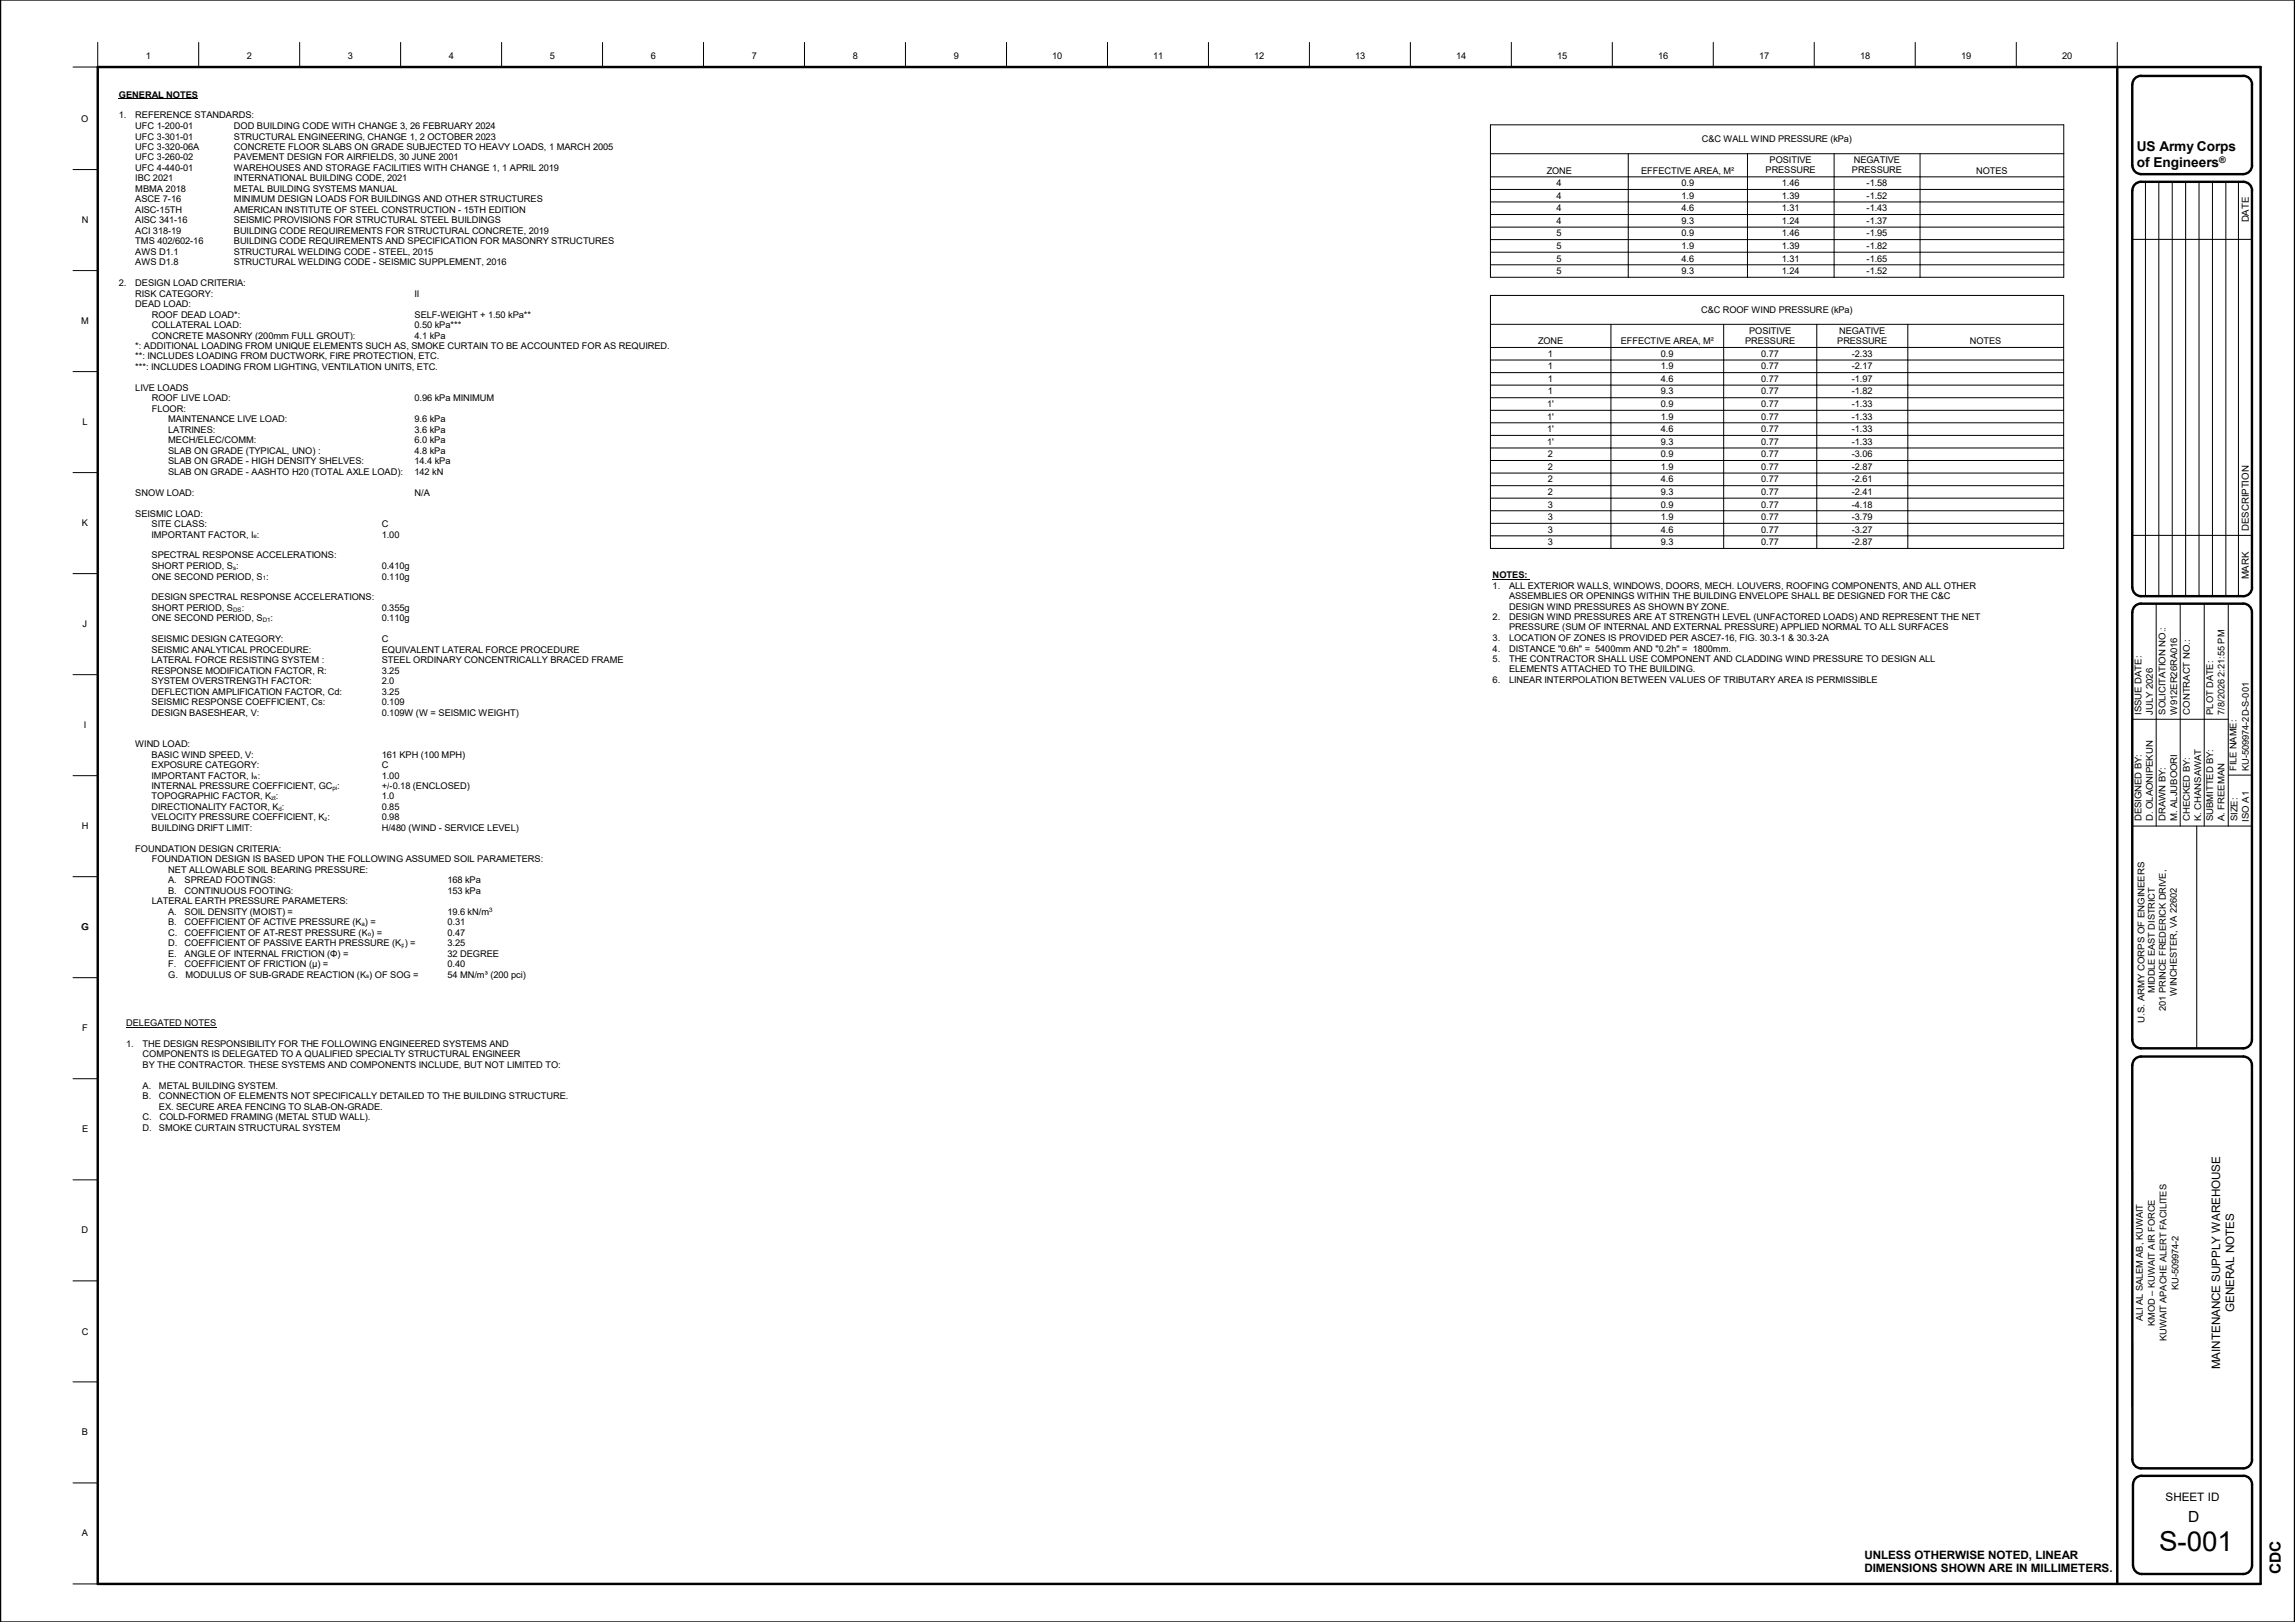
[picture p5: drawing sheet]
<svg xmlns="http://www.w3.org/2000/svg" width="841mm" height="594mm" viewBox="0 0 841 594" stroke-linecap="round" stroke-linejoin="round" font-family="sans-serif">
<defs><g id="words">
<text font-size="10.1" x="791.3" y="567.9">S-001</text>
<g font-size="5.6">
<text x="801.8" y="557.4">D</text>
<text x="835.9" y="576.7" transform="rotate(-90 835.9 576.7)">CDC</text>
</g>
<g font-size="5">
<text x="783.1" y="55.5">US Army Corps</text>
<text x="783.1" y="61.3">of Engineers</text>
</g>
<g font-size="4.3">
<text x="818.7" y="480.6" transform="rotate(-90 818.7 480.6)">GENERAL NOTES</text>
<text x="813.6" y="501.5" transform="rotate(-90 813.6 501.5)">MAINTENANCE SUPPLY WAREHOUSE</text>
<text x="793.6" y="549.7">SHEET ID</text>
</g>
<g font-size="4.2">
<text x="683.2" y="570.8">UNLESS OTHERWISE NOTED, LINEAR</text>
<text x="683.2" y="575.8">DIMENSIONS SHOWN ARE IN MILLIMETERS.</text>
</g>
<g font-size="3.5">
<text x="824.1" y="81.4" transform="rotate(-90 824.1 81.4)">DATE</text>
<text x="824.1" y="194.4" transform="rotate(-90 824.1 194.4)">DESCRIPTION</text>
<text x="824.1" y="212.2" transform="rotate(-90 824.1 212.2)">MARK</text>
</g>
<g font-size="3.4">
<text x="53.5" y="21.5">1</text>
<text x="90.5" y="21.5">2</text>
<text x="127.5" y="21.5">3</text>
<text x="164.5" y="21.5">4</text>
<text x="201.5" y="21.5">5</text>
<text x="238.5" y="21.5">6</text>
<text x="275.5" y="21.5">7</text>
<text x="312.5" y="21.5">8</text>
<text x="349.5" y="21.5">9</text>
<text x="385.6" y="21.5">10</text>
<text x="422.6" y="21.5">11</text>
<text x="459.6" y="21.5">12</text>
<text x="496.6" y="21.5">13</text>
<text x="533.7" y="21.5">14</text>
<text x="570.7" y="21.5">15</text>
<text x="607.7" y="21.5">16</text>
<text x="644.7" y="21.5">17</text>
<text x="681.7" y="21.5">18</text>
<text x="718.7" y="21.5">19</text>
<text x="755.7" y="21.5">20</text>
<text x="43.6" y="35.7">GENERAL NOTES</text>
<text x="29.8" y="44.6">O</text>
<text x="43.6" y="43.4">1.</text>
<text x="49.6" y="43.4">REFERENCE STANDARDS:</text>
<text x="49.6" y="47.2">UFC 1-200-01</text>
<text x="85.7" y="47.2">DOD BUILDING CODE WITH CHANGE 3, 26 FEBRUARY 2024</text>
<text x="49.6" y="51.1">UFC 3-301-01</text>
<text x="85.7" y="51.1">STRUCTURAL ENGINEERING, CHANGE 1, 2 OCTOBER 2023</text>
<text x="623.7" y="52.1">C&amp;C WALL WIND PRESSURE (kPa)</text>
<text x="49.6" y="54.9">UFC 3-320-06A</text>
<text x="49.6" y="58.8">UFC 3-260-02</text>
<text x="85.7" y="54.9">CONCRETE FLOOR SLABS ON GRADE SUBJECTED TO HEAVY LOADS, 1 MARCH 2005</text>
<text x="85.7" y="58.8">PAVEMENT DESIGN FOR AIRFIELDS, 30 JUNE 2001</text>
<text x="648.5" y="59.7">POSITIVE</text>
<text x="679.4" y="59.7">NEGATIVE</text>
<text x="49.6" y="62.6">UFC 4-440-01</text>
<text x="85.7" y="62.6">WAREHOUSES AND STORAGE FACILITIES WITH CHANGE 1, 1 APRIL 2019</text>
<text x="566.8" y="63.6">ZONE</text>
<text x="601.4" y="63.6">EFFECTIVE AREA, M²</text>
<text x="647" y="63.4">PRESSURE</text>
<text x="678.6" y="63.4">PRESSURE</text>
<text x="724.2" y="63.6">NOTES</text>
<text x="49.6" y="66.4">IBC 2021</text>
<text x="49.6" y="70.3">MBMA 2018</text>
<text x="85.7" y="66.4">INTERNATIONAL BUILDING CODE, 2021</text>
<text x="85.7" y="70.3">METAL BUILDING SYSTEMS MANUAL</text>
<text x="570.4" y="68.2">4</text>
<text x="616.2" y="68.2">0.9</text>
<text x="652.9" y="68.2">1.46</text>
<text x="684" y="68.2">-1.58</text>
<text x="49.6" y="74.1">ASCE 7-16</text>
<text x="49.6" y="77.9">AISC-15TH</text>
<text x="85.7" y="77.9">AMERICAN INSTITUTE OF STEEL CONSTRUCTION -</text>
<text x="85.7" y="74.1">MINIMUM DESIGN LOADS FOR BUILDINGS AND OTHER STRUCTURES</text>
<text x="170" y="77.9">15TH EDITION</text>
<text x="570.4" y="72.8">4</text>
<text x="570.4" y="77.4">4</text>
<text x="616.2" y="72.8">1.9</text>
<text x="616.2" y="77.4">4.6</text>
<text x="652.9" y="72.8">1.39</text>
<text x="652.9" y="77.4">1.31</text>
<text x="684" y="72.8">-1.52</text>
<text x="684" y="77.4">-1.43</text>
<text x="29.9" y="81.6">N</text>
<text x="49.6" y="81.8">AISC 341-16</text>
<text x="85.7" y="81.8">SEISMIC PROVISIONS FOR STRUCTURAL STEEL BUILDINGS</text>
<text x="570.4" y="82">4</text>
<text x="616.2" y="82">9.3</text>
<text x="652.9" y="82">1.24</text>
<text x="684" y="82">-1.37</text>
<text x="49.6" y="85.6">ACI 318-19</text>
<text x="49.6" y="89.5">TMS 402/602-16</text>
<text x="85.7" y="85.6">BUILDING CODE REQUIREMENTS FOR STRUCTURAL CONCRETE, 2019</text>
<text x="85.7" y="89.5">BUILDING CODE REQUIREMENTS AND SPECIFICATION FOR MASONRY STRUCTURES</text>
<text x="570.4" y="86.6">5</text>
<text x="616.2" y="86.6">0.9</text>
<text x="652.9" y="86.6">1.46</text>
<text x="684" y="86.6">-1.95</text>
<text x="49.6" y="93.3">AWS D1.1</text>
<text x="85.7" y="93.3">STRUCTURAL WELDING CODE -</text>
<text x="138.8" y="93.3">STEEL, 2015</text>
<text x="570.4" y="91.2">5</text>
<text x="570.4" y="95.8">5</text>
<text x="616.2" y="91.2">1.9</text>
<text x="616.2" y="95.8">4.6</text>
<text x="652.9" y="91.2">1.39</text>
<text x="652.9" y="95.8">1.31</text>
<text x="684" y="91.2">-1.82</text>
<text x="684" y="95.8">-1.65</text>
<text x="49.6" y="97.1">AWS D1.8</text>
<text x="85.7" y="97.1">STRUCTURAL WELDING CODE -</text>
<text x="138.8" y="97.1">SEISMIC SUPPLEMENT, 2016</text>
<text x="570.4" y="100.4">5</text>
<text x="616.2" y="100.4">9.3</text>
<text x="652.9" y="100.4">1.24</text>
<text x="684" y="100.4">-1.52</text>
<text x="43.6" y="104.8">2.</text>
<text x="49.6" y="104.8">DESIGN LOAD CRITERIA:</text>
<text x="49.6" y="108.6">RISK CATEGORY:</text>
<text x="49.6" y="112.5">DEAD LOAD:</text>
<text x="151.9" y="108.6">II</text>
<text x="29.8" y="118.6">M</text>
<text x="55.6" y="116.3">ROOF DEAD LOAD*:</text>
<text x="151.9" y="116.3">SELF-WEIGHT + 1.50 kPa**</text>
<text x="623.4" y="114.6">C&amp;C ROOF WIND PRESSURE (kPa)</text>
<text x="55.6" y="120.1">COLLATERAL LOAD:</text>
<text x="55.6" y="124">CONCRETE MASONRY (200mm FULL GROUT):</text>
<text x="151.9" y="120.1">0.50 kPa***</text>
<text x="151.9" y="124">4.1 kPa</text>
<text x="639.5" y="125.9">PRESSURE</text>
<text x="641" y="122.2">POSITIVE</text>
<text x="673.3" y="125.9">PRESSURE</text>
<text x="674" y="122.2">NEGATIVE</text>
<text x="49.6" y="127.8">*: ADDITIONAL LOADING FROM UNIQUE ELEMENTS SUCH AS, SMOKE CURTAIN TO BE ACCOUNTED FOR AS REQUIRED.</text>
<text x="49.6" y="131.7">**: INCLUDES LOADING FROM DUCTWORK, FIRE PROTECTION, ETC.</text>
<text x="563.6" y="126.1">ZONE</text>
<text x="567.3" y="130.7">1</text>
<text x="593.9" y="126.1">EFFECTIVE AREA, M²</text>
<text x="608.6" y="130.7">0.9</text>
<text x="645.4" y="130.7">0.77</text>
<text x="678.6" y="130.7">-2.33</text>
<text x="721.9" y="126.1">NOTES</text>
<text x="49.6" y="135.5">***: INCLUDES LOADING FROM LIGHTING, VENTILATION UNITS, ETC.</text>
<text x="567.3" y="135.3">1</text>
<text x="608.6" y="135.3">1.9</text>
<text x="645.4" y="135.3">0.77</text>
<text x="678.6" y="135.3">-2.17</text>
<text x="49.6" y="143.2">LIVE LOADS</text>
<text x="567.3" y="139.9">1</text>
<text x="608.6" y="139.9">4.6</text>
<text x="645.4" y="139.9">0.77</text>
<text x="678.6" y="139.9">-1.97</text>
<text x="55.6" y="147">ROOF LIVE LOAD:</text>
<text x="151.9" y="147">0.96 kPa MINIMUM</text>
<text x="567" y="149.1">1'</text>
<text x="567.3" y="144.5">1</text>
<text x="608.6" y="144.5">9.3</text>
<text x="608.6" y="149.1">0.9</text>
<text x="645.4" y="144.5">0.77</text>
<text x="645.4" y="149.1">0.77</text>
<text x="678.6" y="144.5">-1.82</text>
<text x="678.6" y="149.1">-1.33</text>
<text x="30.2" y="155.6">L</text>
<text x="55.6" y="150.8">FLOOR:</text>
<text x="61.6" y="154.7">MAINTENANCE LIVE LOAD:</text>
<text x="151.9" y="154.7">9.6 kPa</text>
<text x="567" y="153.7">1'</text>
<text x="608.6" y="153.7">1.9</text>
<text x="645.4" y="153.7">0.77</text>
<text x="678.6" y="153.7">-1.33</text>
<text x="61.6" y="158.5">LATRINES:</text>
<text x="151.9" y="158.5">3.6 kPa</text>
<text x="567" y="158.3">1'</text>
<text x="608.6" y="158.3">4.6</text>
<text x="645.4" y="158.3">0.77</text>
<text x="678.6" y="158.3">-1.33</text>
<text x="61.6" y="162.3">MECH/ELEC/COMM:</text>
<text x="61.6" y="166.2">SLAB ON GRADE (TYPICAL, UNO) :</text>
<text x="151.9" y="162.3">6.0 kPa</text>
<text x="151.9" y="166.2">4.8 kPa</text>
<text x="567" y="162.9">1'</text>
<text x="567.3" y="167.5">2</text>
<text x="608.6" y="167.5">0.9</text>
<text x="608.6" y="162.9">9.3</text>
<text x="645.4" y="167.5">0.77</text>
<text x="645.4" y="162.9">0.77</text>
<text x="678.6" y="167.5">-3.06</text>
<text x="678.6" y="162.9">-1.33</text>
<text x="61.6" y="170">SLAB ON GRADE -</text>
<text x="61.6" y="173.9">SLAB ON GRADE -</text>
<text x="92.2" y="173.9">AASHTO H20 (TOTAL AXLE LOAD):</text>
<text x="92.2" y="170">HIGH DENSITY SHELVES:</text>
<text x="151.9" y="170">14.4 kPa</text>
<text x="151.9" y="173.9">142 kN</text>
<text x="567.3" y="172.1">2</text>
<text x="608.6" y="172.1">1.9</text>
<text x="645.4" y="172.1">0.77</text>
<text x="678.6" y="172.1">-2.87</text>
<text x="567.3" y="176.7">2</text>
<text x="608.6" y="176.7">4.6</text>
<text x="645.4" y="176.7">0.77</text>
<text x="678.6" y="176.7">-2.61</text>
<text x="49.6" y="181.5">SNOW LOAD:</text>
<text x="151.9" y="181.5">N/A</text>
<text x="567.3" y="181.3">2</text>
<text x="567.3" y="185.9">3</text>
<text x="608.6" y="181.3">9.3</text>
<text x="608.6" y="185.9">0.9</text>
<text x="645.4" y="181.3">0.77</text>
<text x="645.4" y="185.9">0.77</text>
<text x="678.6" y="181.3">-2.41</text>
<text x="678.6" y="185.9">-4.18</text>
<text x="49.6" y="189.2">SEISMIC LOAD:</text>
<text x="567.3" y="190.5">3</text>
<text x="608.6" y="190.5">1.9</text>
<text x="645.4" y="190.5">0.77</text>
<text x="678.6" y="190.5">-3.79</text>
<text x="30" y="192.6">K</text>
<text x="55.5" y="193">SITE CLASS:</text>
<text x="55.5" y="196.9">IMPORTANT FACTOR, I</text>
<text x="94.1" y="196.9">:</text>
<text x="139.9" y="193">C</text>
<text x="139.9" y="196.9">1.00</text>
<text x="567.3" y="195.1">3</text>
<text x="608.6" y="195.1">4.6</text>
<text x="645.4" y="195.1">0.77</text>
<text x="678.6" y="195.1">-3.27</text>
<text x="567.3" y="199.7">3</text>
<text x="608.6" y="199.7">9.3</text>
<text x="645.4" y="199.7">0.77</text>
<text x="678.6" y="199.7">-2.87</text>
<text x="55.5" y="204.6">SPECTRAL RESPONSE ACCELERATIONS:</text>
<text x="55.6" y="208.4">SHORT PERIOD, S</text>
<text x="86.5" y="208.4">:</text>
<text x="139.9" y="208.4">0.410g</text>
<text x="55.6" y="212.3">ONE SECOND PERIOD, S</text>
<text x="97.5" y="212.3">:</text>
<text x="139.9" y="212.3">0.110g</text>
<text x="547" y="211.8">NOTES:</text>
<text x="547" y="215.6">1.</text>
<text x="553" y="215.6">ALL EXTERIOR WALLS, WINDOWS, DOORS, MECH. LOUVERS, ROOFING COMPONENTS, AND ALL OTHER</text>
<text x="55.5" y="219.9">DESIGN SPECTRAL RESPONSE ACCELERATIONS:</text>
<text x="553" y="219.4">ASSEMBLIES OR OPENINGS WITHIN THE BUILDING ENVELOPE SHALL BE DESIGNED FOR THE C&amp;C</text>
<text x="55.6" y="223.7">SHORT PERIOD, S</text>
<text x="55.6" y="227.6">ONE SECOND PERIOD, S</text>
<text x="88.6" y="223.7">:</text>
<text x="99.2" y="227.6">:</text>
<text x="139.9" y="223.7">0.355g</text>
<text x="139.9" y="227.6">0.110g</text>
<text x="547" y="227.1">2.</text>
<text x="553" y="223.3">DESIGN WIND PRESSURES AS SHOWN BY ZONE.</text>
<text x="553" y="227.1">DESIGN WIND PRESSURES ARE AT STRENGTH LEVEL (UNFACTORED LOADS) AND REPRESENT THE NET</text>
<text x="30.3" y="229.6">J</text>
<text x="553" y="230.9">PRESSURE (SUM OF INTERNAL AND EXTERNAL PRESSURE) APPLIED NORMAL TO ALL SURFACES</text>
<text x="55.5" y="235.2">SEISMIC DESIGN CATEGORY:</text>
<text x="55.5" y="239.1">SEISMIC ANALYTICAL PROCEDURE:</text>
<text x="139.9" y="235.2">C</text>
<text x="139.9" y="239.1">EQUIVALENT LATERAL FORCE PROCEDURE</text>
<text x="547" y="234.8">3.</text>
<text x="547" y="238.6">4.</text>
<text x="553" y="234.8">LOCATION OF ZONES IS PROVIDED PER ASCE7-16, FIG. 30.3-1 &amp; 30.3-2A</text>
<text x="553" y="238.6">DISTANCE &quot;0.6h&quot; = 5400mm AND &quot;0.2h&quot; = 1800mm.</text>
<text x="55.5" y="243">LATERAL FORCE RESISTING SYSTEM :</text>
<text x="139.9" y="243">STEEL ORDINARY CONCENTRICALLY BRACED FRAME</text>
<text x="547" y="242.4">5.</text>
<text x="553" y="242.4">THE CONTRACTOR SHALL USE COMPONENT AND CLADDING WIND PRESSURE TO DESIGN ALL</text>
<text x="55.5" y="246.8">RESPONSE MODIFICATION FACTOR, R:</text>
<text x="55.5" y="250.6">SYSTEM OVERSTRENGTH FACTOR:</text>
<text x="139.9" y="246.8">3.25</text>
<text x="139.9" y="250.6">2.0</text>
<text x="547" y="250.1">6.</text>
<text x="553" y="246.3">ELEMENTS ATTACHED TO THE BUILDING.</text>
<text x="553" y="250.1">LINEAR INTERPOLATION BETWEEN VALUES OF TRIBUTARY AREA IS PERMISSIBLE</text>
<text x="55.5" y="254.5">DEFLECTION AMPLIFICATION FACTOR, Cd:</text>
<text x="139.9" y="254.5">3.25</text>
<text x="55.5" y="258.3">SEISMIC RESPONSE COEFFICIENT, Cs:</text>
<text x="55.5" y="262.1">DESIGN BASESHEAR, V:</text>
<text x="139.9" y="258.3">0.109</text>
<text x="139.9" y="262.1">0.109W (W = SEISMIC WEIGHT)</text>
<text x="784.8" y="261.7" transform="rotate(-90 784.8 261.7)">ISSUE DATE:</text>
<text x="788.9" y="261.7" transform="rotate(-90 788.9 261.7)">JULY 2026</text>
<text x="793.6" y="261.7" transform="rotate(-90 793.6 261.7)">SOLICITATION NO.:</text>
<text x="797.8" y="261.7" transform="rotate(-90 797.8 261.7)">W912ER26RA016</text>
<text x="802.4" y="261.7" transform="rotate(-90 802.4 261.7)">CONTRACT NO.:</text>
<text x="811.1" y="261.7" transform="rotate(-90 811.1 261.7)">PLOT DATE:</text>
<text x="815.2" y="261.7" transform="rotate(-90 815.2 261.7)">7/8/2026 2:21:55 PM</text>
<text x="30.7" y="266.6">I</text>
<text x="49.6" y="273.6">WIND LOAD:</text>
<text x="55.5" y="277.5">BASIC WIND SPEED, V:</text>
<text x="55.5" y="281.3">EXPOSURE CATEGORY:</text>
<text x="139.9" y="277.5">161 KPH (100 MPH)</text>
<text x="139.9" y="281.3">C</text>
<text x="55.5" y="285.2">IMPORTANT FACTOR, I</text>
<text x="94.4" y="285.2">:</text>
<text x="139.9" y="285.2">1.00</text>
<text x="819.6" y="282.3" transform="rotate(-90 819.6 282.3)">FILE NAME:</text>
<text x="824.1" y="282.3" transform="rotate(-90 824.1 282.3)">KU-509974-2D-S-001</text>
<text x="55.5" y="289">INTERNAL PRESSURE COEFFICIENT, GC</text>
<text x="55.5" y="292.8">TOPOGRAPHIC FACTOR, K</text>
<text x="101" y="292.8">:</text>
<text x="123.5" y="289">:</text>
<text x="139.9" y="289">+/-0.18 (ENCLOSED)</text>
<text x="139.9" y="292.8">1.0</text>
<text x="55.5" y="296.7">DIRECTIONALITY FACTOR, K</text>
<text x="103.3" y="296.7">:</text>
<text x="139.9" y="296.7">0.85</text>
<text x="29.9" y="303.6">H</text>
<text x="55.5" y="300.5">VELOCITY PRESSURE COEFFICIENT, K</text>
<text x="55.5" y="304.3">BUILDING DRIFT LIMIT:</text>
<text x="120" y="300.5">:</text>
<text x="139.9" y="300.5">0.98</text>
<text x="139.9" y="304.3">H/480 (WIND -</text>
<text x="162.9" y="304.3">SERVICE LEVEL)</text>
<text x="784.8" y="300.8" transform="rotate(-90 784.8 300.8)">DESIGNED BY:</text>
<text x="788.9" y="300.8" transform="rotate(-90 788.9 300.8)">D. OLAONIPEKUN</text>
<text x="793.6" y="300.8" transform="rotate(-90 793.6 300.8)">DRAWN BY:</text>
<text x="797.8" y="300.8" transform="rotate(-90 797.8 300.8)">M. ALJUBOORI</text>
<text x="802.4" y="300.8" transform="rotate(-90 802.4 300.8)">CHECKED BY:</text>
<text x="806.6" y="300.8" transform="rotate(-90 806.6 300.8)">K. CHANSAWAT</text>
<text x="811.1" y="300.8" transform="rotate(-90 811.1 300.8)">SUBMITTED BY:</text>
<text x="815.2" y="300.8" transform="rotate(-90 815.2 300.8)">A. FREEMAN</text>
<text x="820" y="300.8" transform="rotate(-90 820 300.8)">SIZE:</text>
<text x="824.1" y="300.9" transform="rotate(-90 824.1 300.9)">ISO A1</text>
<text x="49.6" y="312">FOUNDATION DESIGN CRITERIA:</text>
<text x="55.6" y="315.8">FOUNDATION DESIGN IS BASED UPON THE FOLLOWING ASSUMED SOIL PARAMETERS:</text>
<text x="61.6" y="323.5">A.</text>
<text x="61.6" y="319.7">NET ALLOWABLE SOIL BEARING PRESSURE:</text>
<text x="67.6" y="323.5">SPREAD FOOTINGS:</text>
<text x="164" y="323.5">168 kPa</text>
<text x="61.6" y="327.4">B.</text>
<text x="67.6" y="327.4">CONTINUOUS FOOTING:</text>
<text x="164" y="327.4">153 kPa</text>
<text x="55.6" y="331.2">LATERAL EARTH PRESSURE PARAMETERS:</text>
<text x="61.6" y="335">A.</text>
<text x="67.6" y="335">SOIL DENSITY (MOIST) =</text>
<text x="164" y="335">19.6 kN/m</text>
<text x="29.8" y="340.6">G</text>
<text x="61.6" y="338.9">B.</text>
<text x="67.6" y="338.9">COEFFICIENT OF ACTIVE PRESSURE (K</text>
<text x="133.6" y="338.9">) =</text>
<text x="164" y="338.9">0.31</text>
<text x="61.6" y="342.7">C.</text>
<text x="61.6" y="346.5">D.</text>
<text x="67.6" y="342.7">COEFFICIENT OF AT-REST PRESSURE (K</text>
<text x="67.6" y="346.5">COEFFICIENT OF PASSIVE EARTH PRESSURE (K</text>
<text x="136" y="342.7">) =</text>
<text x="148.3" y="346.5">) =</text>
<text x="164" y="342.7">0.47</text>
<text x="164" y="346.5">3.25</text>
<text x="61.6" y="350.4">E.</text>
<text x="67.6" y="350.4">ANGLE OF INTERNAL FRICTION (Φ) =</text>
<text x="164" y="350.4">32 DEGREE</text>
<text x="61.6" y="354.2">F.</text>
<text x="61.6" y="358.1">G.</text>
<text x="67.6" y="354.2">COEFFICIENT OF FRICTION (μ) =</text>
<text x="68" y="358.1">MODULUS OF SUB-GRADE REACTION (K</text>
<text x="135.3" y="358.1">) OF SOG =</text>
<text x="164" y="354.2">0.40</text>
<text x="164" y="358.1">54 MN/m³ (200 pci)</text>
<text x="789.7" y="363.8" transform="rotate(-90 789.7 363.8)">MIDDLE EAST DISTRICT</text>
<text x="797.7" y="364.6" transform="rotate(-90 797.7 364.6)">WINCHESTER, VA 22602</text>
<text x="793.7" y="370.2" transform="rotate(-90 793.7 370.2)">201 PRINCE FREDERICK DRIVE,</text>
<text x="30.1" y="377.6">F</text>
<text x="46.2" y="375.7">DELEGATED NOTES</text>
<text x="785.8" y="374.5" transform="rotate(-90 785.8 374.5)">U.S. ARMY CORPS OF ENGINEERS</text>
<text x="46.2" y="383.4">1.</text>
<text x="52.2" y="383.4">THE DESIGN RESPONSIBILITY FOR THE FOLLOWING ENGINEERED SYSTEMS AND</text>
<text x="52.2" y="387.2">COMPONENTS IS DELEGATED TO A QUALIFIED SPECIALTY STRUCTURAL ENGINEER</text>
<text x="52.2" y="391.1">BY THE CONTRACTOR. THESE SYSTEMS AND COMPONENTS INCLUDE, BUT NOT LIMITED TO:</text>
<text x="52.2" y="398.7">A.</text>
<text x="58.3" y="398.7">METAL BUILDING SYSTEM.</text>
<text x="52.2" y="402.6">B.</text>
<text x="58.3" y="402.6">CONNECTION OF ELEMENTS NOT SPECIFICALLY DETAILED TO THE BUILDING STRUCTURE.</text>
<text x="58.3" y="406.4">EX. SECURE AREA FENCING TO SLAB-ON-GRADE.</text>
<text x="52.2" y="410.3">C.</text>
<text x="58.4" y="410.3">COLD-FORMED FRAMING (METAL STUD WALL).</text>
<text x="30.1" y="414.7">E</text>
<text x="52.2" y="414.1">D.</text>
<text x="58.3" y="414.1">SMOKE CURTAIN STRUCTURAL SYSTEM</text>
<text x="29.9" y="451.7">D</text>
<text x="798.3" y="472.5" transform="rotate(-90 798.3 472.5)">KU-509974-2</text>
<text x="785.2" y="483.9" transform="rotate(-90 785.2 483.9)">ALI AL SALEM AB, KUWAIT</text>
<text x="789.7" y="485.6" transform="rotate(-90 789.7 485.6)">KMOD – KUWAIT AIR FORCE</text>
<text x="29.9" y="488.8">C</text>
<text x="794" y="491.3" transform="rotate(-90 794 491.3)">KUWAIT APACHE ALERT FACILITES</text>
<text x="30" y="525.7">B</text>
<text x="30" y="562.7">A</text>
</g>
<text font-size="3.3" x="813.3" y="59.8">®</text>
<g font-size="2.2">
<text x="92.9" y="197.1">e</text>
<text x="85.4" y="208.7">s</text>
<text x="96.3" y="212.5">1</text>
<text x="85.4" y="224">DS</text>
<text x="96.3" y="227.8">D1</text>
<text x="92.9" y="285.4">w</text>
<text x="99.4" y="293.1">zt</text>
<text x="121.9" y="289.2">pi</text>
<text x="102.1" y="296.9">d</text>
<text x="119" y="300.7">z</text>
<text x="179.2" y="334">3</text>
<text x="132.5" y="339.1">a</text>
<text x="134.8" y="342.9">o</text>
<text x="147.1" y="346.8">p</text>
<text x="134.2" y="358.3">s</text>
</g>
</g></defs>
<path d="M43.6 36.2h29" fill="none" stroke="#000" stroke-width=".37"/>
<g fill="#fff">
<path d="M43.6 40.3h3.7v3.9h-3.7z"/>
<path d="M49.6 40.3h43.5v3.9h-43.5z"/>
<path d="M49.6 44.2h9.7v3.8h-9.7z"/>
<path d="M59.3 44.2h1.2v3.8h-1.2z"/>
<path d="M60.5 44.2h5.5v3.8h-5.5z"/>
<path d="M66 44.2h1.1v3.8h-1.1z"/>
<path d="M67.1 44.2h3.7v3.8h-3.7z"/>
<path d="M85.7 44.2h95.9v3.8h-95.9z"/>
<path d="M49.6 48h9.7v3.9h-9.7z"/>
<path d="M59.3 48h1.2v3.9h-1.2z"/>
<path d="M60.5 48h5.5v3.9h-5.5z"/>
<path d="M66 48h1.1v3.9h-1.1z"/>
<path d="M67.1 48h3.7v3.9h-3.7z"/>
<path d="M85.7 48h96v3.9h-96z"/>
<path d="M49.6 51.9h9.7v3.8h-9.7z"/>
<path d="M59.3 51.9h1.2v3.8h-1.2z"/>
<path d="M60.5 51.9h5.5v3.8h-5.5z"/>
<path d="M66 51.9h1.1v3.8h-1.1z"/>
<path d="M67.1 51.9h6.1v3.8h-6.1z"/>
<path d="M85.7 51.9h139v3.8h-139z"/>
<path d="M49.6 55.7h9.7v3.9h-9.7z"/>
<path d="M59.3 55.7h1.2v3.9h-1.2z"/>
<path d="M60.5 55.7h5.5v3.9h-5.5z"/>
<path d="M66 55.7h1.1v3.9h-1.1z"/>
<path d="M67.1 55.7h3.7v3.9h-3.7z"/>
<path d="M85.7 55.7h82.4v3.9h-82.4z"/>
<path d="M49.6 59.6h9.7v3.8h-9.7z"/>
<path d="M59.3 59.6h1.2v3.8h-1.2z"/>
<path d="M60.5 59.6h5.5v3.8h-5.5z"/>
<path d="M66 59.6h1.1v3.8h-1.1z"/>
<path d="M67.1 59.6h3.7v3.8h-3.7z"/>
<path d="M85.7 59.6h119.2v3.8h-119.2z"/>
<path d="M49.6 63.4h13.9v3.8h-13.9z"/>
<path d="M85.7 63.4h63.6v3.8h-63.6z"/>
<path d="M49.6 67.2h18.5v3.9h-18.5z"/>
<path d="M85.7 67.2h60v3.9h-60z"/>
<path d="M49.6 71.1h12v3.8h-12z"/>
<path d="M61.6 71.1h1.1v3.8h-1.1z"/>
<path d="M62.7 71.1h3.7v3.8h-3.7z"/>
<path d="M85.7 71.1h114.2v3.8h-114.2z"/>
<path d="M49.6 74.9h7.8v3.8h-7.8z"/>
<path d="M57.4 74.9h1.1v3.8h-1.1z"/>
<path d="M58.5 74.9h8.2v3.8h-8.2z"/>
<path d="M85.7 74.9h82.2v3.8h-82.2z"/>
<path d="M167.9 74.9h1.1v3.8h-1.1z"/>
<path d="M170 74.9h22.7v3.8h-22.7z"/>
<path d="M49.6 78.7h14.3v3.9h-14.3z"/>
<path d="M63.9 78.7h1.1v3.9h-1.1z"/>
<path d="M65 78.7h3.7v3.9h-3.7z"/>
<path d="M85.7 78.7h97.9v3.9h-97.9z"/>
<path d="M49.6 82.6h12v3.8h-12z"/>
<path d="M61.6 82.6h1.1v3.8h-1.1z"/>
<path d="M62.7 82.6h3.8v3.8h-3.8z"/>
<path d="M85.7 82.6h115.5v3.8h-115.5z"/>
<path d="M49.6 86.4h20.1v3.9h-20.1z"/>
<path d="M69.7 86.4h1.1v3.9h-1.1z"/>
<path d="M70.8 86.4h3.7v3.9h-3.7z"/>
<path d="M85.7 86.4h140.3v3.9h-140.3z"/>
<path d="M49.6 90.3h15.8v3.8h-15.8z"/>
<path d="M85.7 90.3h51.1v3.8h-51.1z"/>
<path d="M136.8 90.3h1.1v3.8h-1.1z"/>
<path d="M138.8 90.3h19.9v3.8h-19.9z"/>
<path d="M49.6 94.1h15.8v3.8h-15.8z"/>
<path d="M85.7 94.1h51.1v3.8h-51.1z"/>
<path d="M136.8 94.1h1.1v3.8h-1.1z"/>
<path d="M138.8 94.1h46.9v3.8h-46.9z"/>
<path d="M43.6 101.8h2.8v3.8h-2.8z"/>
<path d="M49.6 101.8h40.5v3.8h-40.5z"/>
<path d="M49.6 105.6h28.5v3.8h-28.5z"/>
<path d="M151.9 105.6h2.7v3.8h-2.7z"/>
<path d="M49.6 109.4h20.4v3.9h-20.4z"/>
<path d="M55.6 113.3h33.4v3.8h-33.4z"/>
<path d="M151.9 113.3h8.4v3.8h-8.4z"/>
<path d="M160.3 113.3h1.2v3.8h-1.2z"/>
<path d="M161.5 113.3h33.1v3.8h-33.1z"/>
<path d="M55.6 117.1h33v3.8h-33z"/>
<path d="M151.9 117.1h17.1v3.8h-17.1z"/>
<path d="M55.6 120.9h74.6v3.9h-74.6z"/>
<path d="M151.9 120.9h11.3v3.9h-11.3z"/>
<path d="M49.6 124.8h196.8v3.8h-196.8z"/>
<path d="M49.6 128.6h111.4v3.9h-111.4z"/>
<path d="M49.6 132.5h110.8v3.8h-110.8z"/>
<path d="M49.6 140.1h19.6v3.9h-19.6z"/>
<path d="M55.6 144h29.9v3.8h-29.9z"/>
<path d="M151.9 144h29.2v3.8h-29.2z"/>
<path d="M55.6 147.8h12.6v3.8h-12.6z"/>
<path d="M61.6 151.6h43.8v3.9h-43.8z"/>
<path d="M151.9 151.6h11.3v3.9h-11.3z"/>
<path d="M61.6 155.5h17.4v3.8h-17.4z"/>
<path d="M151.9 155.5h11.3v3.8h-11.3z"/>
<path d="M61.6 159.3h32.4v3.9h-32.4z"/>
<path d="M151.9 159.3h11.3v3.9h-11.3z"/>
<path d="M61.6 163.2h55.9v3.8h-55.9z"/>
<path d="M151.9 163.2h11.3v3.8h-11.3z"/>
<path d="M61.6 167h28.5v3.8h-28.5z"/>
<path d="M90.1 167h1.2v3.8h-1.2z"/>
<path d="M92.2 167h41.2v3.8h-41.2z"/>
<path d="M151.9 167h13.2v3.8h-13.2z"/>
<path d="M61.6 170.8h28.5v3.9h-28.5z"/>
<path d="M90.1 170.8h1.2v3.9h-1.2z"/>
<path d="M92.2 170.8h55.5v3.9h-55.5z"/>
<path d="M151.9 170.8h11.5v3.9h-11.5z"/>
<path d="M49.6 178.5h21.7v3.8h-21.7z"/>
<path d="M151.9 178.5h5.7v3.8h-5.7z"/>
<path d="M49.6 186.2h24.8v3.8h-24.8z"/>
<path d="M55.5 190h20.4v3.8h-20.4z"/>
<path d="M139.9 190h2.4v3.8h-2.4z"/>
<path d="M55.5 193.8h37.4v3.9h-37.4z"/>
<path d="M92.9 193.8h1.2v3.9h-1.2z"/>
<path d="M94.1 193.8h.9v3.9h-.9z"/>
<path d="M139.9 193.8h6.4v3.9h-6.4z"/>
<path d="M55.5 201.5h67.9v3.9h-67.9z"/>
<path d="M55.6 205.4h29.8v3.8h-29.8z"/>
<path d="M85.4 205.4h1.1v3.8h-1.1z"/>
<path d="M86.5 205.4h.9v3.8h-.9z"/>
<path d="M139.9 205.4h10.2v3.8h-10.2z"/>
<path d="M55.6 209.2h40.7v3.8h-40.7z"/>
<path d="M96.3 209.2h1.2v3.8h-1.2z"/>
<path d="M97.5 209.2h1v3.8h-1z"/>
<path d="M139.9 209.2h10.2v3.8h-10.2z"/>
<path d="M55.5 216.9h81.7v3.8h-81.7z"/>
<path d="M55.6 220.7h29.8v3.8h-29.8z"/>
<path d="M85.4 220.7h3.2v3.8h-3.2z"/>
<path d="M88.6 220.7h.9v3.8h-.9z"/>
<path d="M139.9 220.7h10.2v3.8h-10.2z"/>
<path d="M55.6 224.5h40.7v3.9h-40.7z"/>
<path d="M96.3 224.5h2.9v3.9h-2.9z"/>
<path d="M99.2 224.5h.9v3.9h-.9z"/>
<path d="M139.9 224.5h10.2v3.9h-10.2z"/>
<path d="M55.5 232.2h48.4v3.9h-48.4z"/>
<path d="M139.9 232.2h2.4v3.9h-2.4z"/>
<path d="M55.5 236.1h58.6v3.8h-58.6z"/>
<path d="M139.9 236.1h72.5v3.8h-72.5z"/>
<path d="M55.5 239.9h63.3v3.8h-63.3z"/>
<path d="M139.9 239.9h88.6v3.8h-88.6z"/>
<path d="M55.5 243.7h64.2v3.9h-64.2z"/>
<path d="M139.9 243.7h6.4v3.9h-6.4z"/>
<path d="M55.5 247.6h58.7v3.8h-58.7z"/>
<path d="M139.9 247.6h4.6v3.8h-4.6z"/>
<path d="M55.5 251.4h69.8v3.8h-69.8z"/>
<path d="M139.9 251.4h6.4v3.8h-6.4z"/>
<path d="M55.5 255.2h63.8v3.9h-63.8z"/>
<path d="M139.9 255.2h8.3v3.9h-8.3z"/>
<path d="M55.5 259.1h39.5v3.8h-39.5z"/>
<path d="M139.9 259.1h50.2v3.8h-50.2z"/>
<path d="M49.6 270.6h20.1v3.8h-20.1z"/>
<path d="M55.5 274.4h37.5v3.9h-37.5z"/>
<path d="M139.9 274.4h30.6v3.9h-30.6z"/>
<path d="M55.5 278.3h39.5v3.8h-39.5z"/>
<path d="M139.9 278.3h2.4v3.8h-2.4z"/>
<path d="M55.5 282.1h37.4v3.8h-37.4z"/>
<path d="M92.8 282.1h1.7v3.8h-1.7z"/>
<path d="M94.4 282.1h1v3.8h-1z"/>
<path d="M139.9 282.1h6.4v3.8h-6.4z"/>
<path d="M55.5 285.9h66.4v3.9h-66.4z"/>
<path d="M121.9 285.9h1.6v3.9h-1.6z"/>
<path d="M123.5 285.9h1v3.9h-1z"/>
<path d="M139.9 285.9h3v3.9h-3z"/>
<path d="M142.8 285.9h1.1v3.9h-1.1z"/>
<path d="M143.9 285.9h28.3v3.9h-28.3z"/>
<path d="M55.5 289.8h43.9v3.8h-43.9z"/>
<path d="M99.4 289.8h1.6v3.8h-1.6z"/>
<path d="M101 289.8h1v3.8h-1z"/>
<path d="M139.9 289.8h4.6v3.8h-4.6z"/>
<path d="M55.5 293.6h46.6v3.8h-46.6z"/>
<path d="M102.1 293.6h1.2v3.8h-1.2z"/>
<path d="M103.3 293.6h.9v3.8h-.9z"/>
<path d="M139.9 293.6h6.4v3.8h-6.4z"/>
<path d="M55.5 297.4h63.5v3.9h-63.5z"/>
<path d="M119 297.4h1v3.9h-1z"/>
<path d="M120 297.4h.9v3.9h-.9z"/>
<path d="M139.9 297.4h6.4v3.9h-6.4z"/>
<path d="M55.5 301.3h37v3.8h-37z"/>
<path d="M139.9 301.3h21v3.8h-21z"/>
<path d="M160.9 301.3h1.1v3.8h-1.1z"/>
<path d="M162.9 301.3h27.3v3.8h-27.3z"/>
<path d="M49.6 308.9h53.6v3.9h-53.6z"/>
<path d="M55.6 312.8h143.5v3.8h-143.5z"/>
<path d="M61.6 316.6h73.3v3.9h-73.3z"/>
<path d="M61.6 320.5h3.2v3.8h-3.2z"/>
<path d="M67.6 320.5h34.3v3.8h-34.3z"/>
<path d="M164 320.5h12.2v3.8h-12.2z"/>
<path d="M61.6 324.3h3.2v3.8h-3.2z"/>
<path d="M67.6 324.3h40.9v3.8h-40.9z"/>
<path d="M164 324.3h12.2v3.8h-12.2z"/>
<path d="M55.6 328.1h72v3.9h-72z"/>
<path d="M61.6 332h3.2v3.8h-3.2z"/>
<path d="M67.6 332h40.7v3.8h-40.7z"/>
<path d="M164 332h15.2v3.8h-15.2z"/>
<path d="M179.2 332h1.3v3.8h-1.3z"/>
<path d="M61.6 335.8h3.2v3.8h-3.2z"/>
<path d="M67.6 335.8h64.9v3.8h-64.9z"/>
<path d="M132.5 335.8h1.1v3.8h-1.1z"/>
<path d="M133.6 335.8h5v3.8h-5z"/>
<path d="M164 335.8h6.4v3.8h-6.4z"/>
<path d="M61.6 339.6h3.4v3.9h-3.4z"/>
<path d="M67.6 339.6h33.2v3.9h-33.2z"/>
<path d="M100.8 339.6h1.2v3.9h-1.2z"/>
<path d="M102 339.6h32.8v3.9h-32.8z"/>
<path d="M134.8 339.6h1.2v3.9h-1.2z"/>
<path d="M136 339.6h4.9v3.9h-4.9z"/>
<path d="M164 339.6h6.4v3.9h-6.4z"/>
<path d="M61.6 343.5h3.4v3.8h-3.4z"/>
<path d="M67.6 343.5h79.5v3.8h-79.5z"/>
<path d="M147.1 343.5h1.2v3.8h-1.2z"/>
<path d="M148.3 343.5h4.9v3.8h-4.9z"/>
<path d="M164 343.5h6.4v3.8h-6.4z"/>
<path d="M61.6 347.3h3.2v3.9h-3.2z"/>
<path d="M67.6 347.3h53.4v3.9h-53.4z"/>
<path d="M121 347.3h2.7v3.9h-2.7z"/>
<path d="M123.7 347.3h5v3.9h-5z"/>
<path d="M164 347.3h18.9v3.9h-18.9z"/>
<path d="M61.6 351.2h3v3.8h-3z"/>
<path d="M67.6 351.2h46.8v3.8h-46.8z"/>
<path d="M114.4 351.2h1.9v3.8h-1.9z"/>
<path d="M116.3 351.2h5v3.8h-5z"/>
<path d="M164 351.2h6.4v3.8h-6.4z"/>
<path d="M61.6 355h36.8v3.8h-36.8z"/>
<path d="M98.4 355h1.1v3.8h-1.1z"/>
<path d="M99.5 355h34.7v3.8h-34.7z"/>
<path d="M134.2 355h1.1v3.8h-1.1z"/>
<path d="M135.3 355h19.1v3.8h-19.1z"/>
<path d="M164 355h28.7v3.8h-28.7z"/>
<path d="M547 208.6h13.7v4h-13.7z"/>
</g>
<path d="M547 212.3h13.7" fill="none" stroke="#000" stroke-width=".37"/>
<g fill="#fff">
<path d="M547 212.6h3.7v3.8h-3.7z"/>
<path d="M553 212.6h172.1v3.8h-172.1z"/>
<path d="M553 216.4h162.8v3.8h-162.8z"/>
<path d="M553 220.2h80.7v3.9h-80.7z"/>
<path d="M547 224.1h3.7v3.8h-3.7z"/>
<path d="M553 224.1h173.6v3.8h-173.6z"/>
<path d="M553 227.9h161v3.8h-161z"/>
<path d="M547 231.7h3.7v3.9h-3.7z"/>
<path d="M553 231.7h77.8v3.9h-77.8z"/>
<path d="M630.8 231.7h1.2v3.9h-1.2z"/>
<path d="M632 231.7h19.4v3.9h-19.4z"/>
<path d="M651.4 231.7h1.1v3.9h-1.1z"/>
<path d="M652.5 231.7h12.4v3.9h-12.4z"/>
<path d="M664.9 231.7h1.2v3.9h-1.2z"/>
<path d="M666.1 231.7h4.1v3.9h-4.1z"/>
<path d="M547 235.6h3.7v3.8h-3.7z"/>
<path d="M553 235.6h81.3v3.8h-81.3z"/>
<path d="M547 239.4h3.7v3.8h-3.7z"/>
<path d="M553 239.4h157.1v3.8h-157.1z"/>
<path d="M553 243.2h69.2v3.9h-69.2z"/>
<path d="M547 247.1h3.7v3.8h-3.7z"/>
<path d="M553 247.1h135v3.8h-135z"/>
</g>
<g fill="none" stroke="#000" stroke-width=".37">
<path d="M35.8 15.5v9.1h-9M72.8 15.5v9.1M109.8 15.5v9.1M146.8 15.5v9.1M183.8 15.5v9.1M220.8 15.5v9.1M257.8 15.5v9.1M294.8 15.5v9.1M331.8 15.5v9.1M368.9 15.5v9.1M405.8 15.5v9.1M442.8 15.5v9.1"/>
<path d="M479.8 15.5v9.1M516.8 15.5v9.1M553.8 15.5v9.1M590.8 15.5v9.1M627.8 15.5v9.1M664.8 15.5v9.1M701.8 15.5v9.1M738.9 15.5v9.1M775.9 15.5v9.1M546.2 45.7h210.1v55.9h-210.1zM546.2 56.3h210.1M596.7 56.3v45.3"/>
<path d="M640.4 56.3v45.3M672.1 56.3v45.3M703.6 56.3v45.3M26.8 62.1h9M546.2 74h210.1M546.2 64.8h210.1M756.3 78.6h-210.1M756.3 69.4h-210.1M786.2 66.6v151.8M791.1 66.6v151.8M796 66.6v151.8M800.9 66.6v151.8"/>
<path d="M805.9 66.6v151.8M810.8 66.6v151.8M815.7 66.6v151.8M820.3 66.6v151.8M26.8 99.1h9M546.2 92.4h210.1M546.2 83.2h210.1M756.3 97h-210.1M756.3 87.8h-210.1M781.4 87.7h43.8M546.2 118.8h210M546.2 108.2h210v92.7h-210z"/>
<path d="M590.3 118.8v82.1M631.7 118.8v82.1M665.8 118.8v82.1M699.1 118.8v82.1M26.8 136.1h9M756.2 136.5h-210M756.2 131.9h-210M756.2 127.3h-210M756.2 159.5h-210M756.2 154.9h-210M756.2 150.3h-210M756.2 145.7h-210"/>
<path d="M756.2 141.1h-210M26.8 173.1h9M546.2 177.9h210M546.2 173.3h210M756.2 168.7h-210M756.2 164.1h-210M546.2 196.3h210M546.2 191.7h210M546.2 187.1h210M546.2 182.5h210M781.4 196.1h43.8M26.8 210.1h9"/>
<path d="M790.2 221.1v81.5M799 221.1v81.5M807.8 221.1v81.5M816.6 221.1v81.5M26.8 247.1h9M781.4 263.4h35.2M26.8 284.1h9M816.6 283.9h8.6M781.4 302.6h43.8M805 302.6v81.4M26.8 321.1h9M26.8 358.1h9"/>
<path d="M26.8 395.1h9M26.8 432.1h9M26.8 469.1h9M26.8 506.1h9M26.8 543.1h9M26.8 580.1h9"/>
</g>
<g fill="none" stroke="#000" stroke-width=".89">
<path d="M0 0v594.1M841 0v594.1M35.8 24.6h792.6v555.5h-792.6zM775.9 24.6v555.5M781.4 31v29.6M784.6 27.8h37.5M784.6 27.8a3.1 3.1 0 0 0-3.2 3.1M822.1 27.8a3.2 3.2 0 0 1 3.2 3.1l-.1 29.7M781.4 69.8v145.4M781.4 60.6a3.2 3.2 0 0 0 3.2 3.2h37.5M822.1 66.6h-37.5a3.1 3.1 0 0 0-3.2 3.2M822.1 66.6a3.2 3.2 0 0 1 3.2 3.2"/>
<path d="M825.2 69.8l.1 145.4a3.2 3.2 0 0 1-3.2 3.2M825.3 60.6a3.2 3.2 0 0 1-3.2 3.2M781.4 215.2a3.2 3.2 0 0 0 3.2 3.2h37.5M781.4 224.3v156.5M781.4 224.2a3.1 3.1 0 0 1 3.2-3.1h37.5a3.2 3.2 0 0 1 3.1 3.2v156.5a3.2 3.2 0 0 1-3.1 3.2h-37.5a3.2 3.2 0 0 1-3.2-3.2M781.4 390.1v144.5a3.2 3.2 0 0 0 3.2 3.2h37.5M781.4 390.1a3.1 3.1 0 0 1 3.2-3.1h37.5a3.2 3.2 0 0 1 3.1 3.1l.1 144.5a3.2 3.2 0 0 1-3.2 3.2M784.8 540.6l37.3-.1a3.2 3.2 0 0 1 3.2 3.2v29.6a3.2 3.2 0 0 1-3.2 3.2h-37.3M784.9 540.5a3.2 3.2 0 0 0-3.3 3.2l.1 29.6a3.2 3.2 0 0 0 3.2 3.2"/>
</g>
<path d="M46.2 372.7h33v3.8h-33z" fill="#fff"/>
<path d="M46.2 376.2h33" fill="none" stroke="#000" stroke-width=".37"/>
<g fill="#fff">
<path d="M46.2 380.3h2.8v3.9h-2.8z"/>
<path d="M52.2 380.3h134.3v3.9h-134.3z"/>
<path d="M52.2 384.2h138.6v3.8h-138.6z"/>
<path d="M52.2 388h153.3v3.8h-153.3z"/>
<path d="M52.2 395.7h3.2v3.8h-3.2z"/>
<path d="M58.3 395.7h43.6v3.8h-43.6z"/>
<path d="M52.2 399.5h3.2v3.9h-3.2z"/>
<path d="M58.3 399.5h150v3.9h-150z"/>
<path d="M58.3 403.4h61.7v3.8h-61.7z"/>
<path d="M120 403.4h1.1v3.8h-1.1z"/>
<path d="M121.1 403.4h5.1v3.8h-5.1z"/>
<path d="M126.2 403.4h1.1v3.8h-1.1z"/>
<path d="M127.3 403.4h13v3.8h-13z"/>
<path d="M52.2 407.2h15.6v3.8h-15.6z"/>
<path d="M67.8 407.2h1.1v3.8h-1.1z"/>
<path d="M68.9 407.2h66.8v3.8h-66.8z"/>
<path d="M52.2 411h4.4v3.9h-4.4z"/>
<path d="M58.3 411h66.5v3.9h-66.5z"/>
</g>
<use href="#words"/>
</svg>
